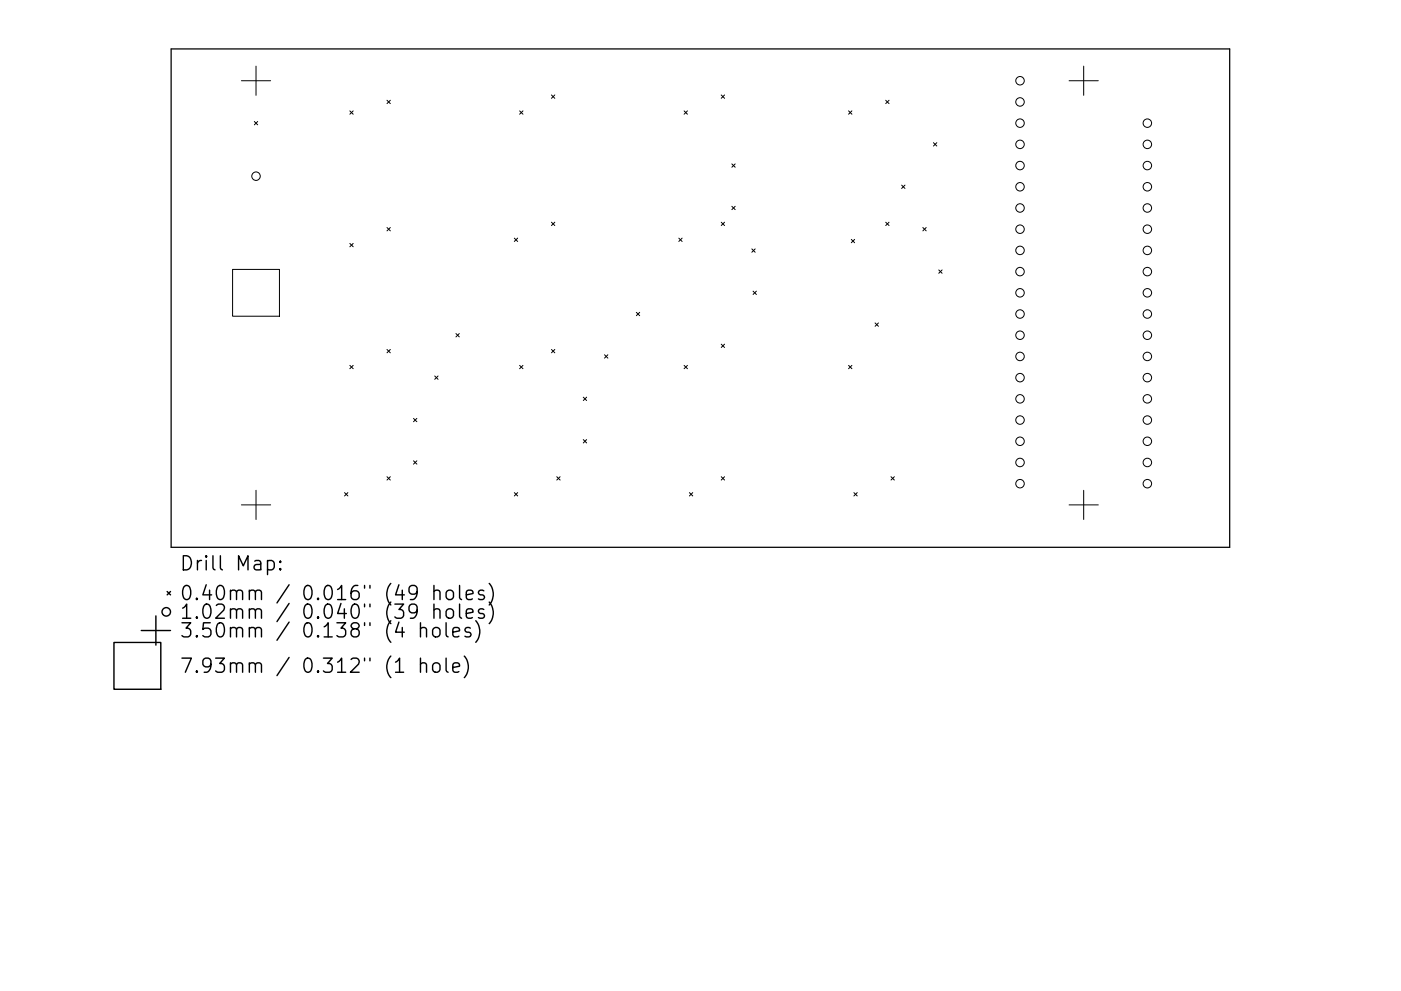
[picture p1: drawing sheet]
<svg xmlns="http://www.w3.org/2000/svg" width="297mm" height="210mm" viewBox="0 0 297 210" stroke-linecap="round" stroke-linejoin="round" font-family="sans-serif">
<defs><g id="words">
<g font-size="4.2">
<text x="38.2" y="121.1">Drill Map:</text>
<text x="38.2" y="127.4">0.40mm / 0.016&quot; (49 holes)</text>
<text x="38.2" y="131.3">1.02mm / 0.040&quot; (39 holes)</text>
<text x="38.2" y="135.3">3.50mm / 0.138&quot; (4 holes)</text>
<text x="38.2" y="142.8">7.93mm / 0.312&quot; (1 hole)</text>
</g>
</g></defs>
<path d="M36.3 10.4h224.4v105.7h-224.4z" fill="none" stroke="#000" stroke-width=".27"/>
<g fill="none" stroke="#000" stroke-width=".21">
<path d="M51.2 17.1h6.2M54.3 14v6.2M226.7 17.1h6.2M229.8 14v6.2M53.9 25.8l.7 .7M54.6 25.8l-.7 .7M74.2 23.5l.7 .7M74.9 23.5l-.7 .7M82 21.3l.8 .7M82.8 21.3l-.8 .7M110.2 23.5l.7 .7M110.9 23.5l-.7 .7"/>
<path d="M116.9 20.2l.7 .7M117.6 20.2l-.7 .7M145 23.5l.8 .7M145.8 23.5l-.8 .7M152.9 20.2l.7 .7M153.6 20.2l-.7 .7M155.2 34.8l.7 .7M155.9 34.8l-.7 .7M179.9 23.5l.7 .7M180.6 23.5l-.7 .7M187.8 21.3l.7 .7M188.5 21.3l-.7 .7"/>
<path d="M191.2 39.3l.7 .7M191.9 39.3l-.7 .7M197.9 30.3l.7 .7M198.6 30.3l-.7 .7M49.3 57.2h9.9v9.9h-9.9zM74.2 51.6l.7 .8M74.9 51.6l-.7 .8M82 48.3l.8 .7M82.8 48.3l-.8 .7M109 50.5l.8 .7M109.8 50.5l-.8 .7M116.9 47.1l.7 .8"/>
<path d="M117.6 47.1l-.7 .8M143.9 50.5l.7 .7M144.6 50.5l-.7 .7M152.9 47.1l.7 .8M153.6 47.1l-.7 .8M155.2 43.8l.7 .7M155.9 43.8l-.7 .7M159.4 52.8l.7 .7M160.1 52.8l-.7 .7M180.5 50.8l.7 .7M181.2 50.8l-.7 .7M187.8 47.1l.7 .8"/>
<path d="M188.5 47.1l-.7 .8M195.7 48.3l.7 .7M196.4 48.3l-.7 .7M199 57.3l.7 .7M199.7 57.3l-.7 .7M74.2 77.5l.7 .7M74.9 77.5l-.7 .7M82 74.1l.8 .8M82.8 74.1l-.8 .8M92.2 79.8l.7 .7M92.9 79.8l-.7 .7M96.7 70.8l.7 .7"/>
<path d="M97.4 70.8l-.7 .7M110.2 77.5l.7 .7M110.9 77.5l-.7 .7M116.9 74.1l.7 .8M117.6 74.1l-.7 .8M128.2 75.3l.7 .7M128.9 75.3l-.7 .7M134.9 66.3l.7 .7M135.6 66.3l-.7 .7M145 77.5l.8 .7M145.8 77.5l-.8 .7M152.9 73l.7 .7"/>
<path d="M153.6 73l-.7 .7M159.7 61.8l.7 .7M160.4 61.8l-.7 .7M179.9 77.5l.7 .7M180.6 77.5l-.7 .7M185.5 68.5l.7 .7M186.2 68.5l-.7 .7M87.7 88.8l.7 .7M87.7 97.8l.7 .7M88.4 88.8l-.7 .7M88.4 97.8l-.7 .7M123.7 84.3l.7 .7"/>
<path d="M123.7 93.3l.7 .7M124.4 84.3l-.7 .7M124.4 93.3l-.7 .7M51.2 107.1h6.2M54.3 104v6.2M73 104.5l.8 .7M73.8 104.5l-.8 .7M82 101.1l.8 .8M82.8 101.1l-.8 .8M109 104.5l.8 .7M109.8 104.5l-.8 .7M118 101.1l.8 .8"/>
<path d="M118.8 101.1l-.8 .8M146.2 104.5l.7 .7M146.9 104.5l-.7 .7M152.9 101.1l.7 .8M153.6 101.1l-.7 .8M181 104.5l.7 .7M181.7 104.5l-.7 .7M188.9 101.1l.7 .8M189.6 101.1l-.7 .8M226.7 107.1h6.2M229.8 104v6.2"/>
<circle cx="216.3" cy="17.1" r=".9"/>
<circle cx="54.3" cy="37.4" r=".9"/>
<circle cx="216.3" cy="21.6" r=".9"/>
<circle cx="216.3" cy="39.6" r=".9"/>
<circle cx="216.3" cy="30.6" r=".9"/>
<circle cx="216.3" cy="35.1" r=".9"/>
<circle cx="216.3" cy="26.1" r=".9"/>
<circle cx="243.3" cy="39.6" r=".9"/>
<circle cx="243.3" cy="26.1" r=".9"/>
<circle cx="243.3" cy="30.6" r=".9"/>
<circle cx="243.3" cy="35.1" r=".9"/>
<circle cx="216.3" cy="48.6" r=".9"/>
<circle cx="216.3" cy="57.6" r=".9"/>
<circle cx="216.3" cy="53.1" r=".9"/>
<circle cx="216.3" cy="44.1" r=".9"/>
<circle cx="243.3" cy="48.6" r=".9"/>
<circle cx="243.3" cy="57.6" r=".9"/>
<circle cx="243.3" cy="53.1" r=".9"/>
<circle cx="243.3" cy="44.1" r=".9"/>
<circle cx="216.3" cy="71.1" r=".9"/>
<circle cx="216.3" cy="62.1" r=".9"/>
<circle cx="216.3" cy="66.6" r=".9"/>
<circle cx="216.3" cy="75.6" r=".9"/>
<circle cx="243.3" cy="71.1" r=".9"/>
<circle cx="243.3" cy="62.1" r=".9"/>
<circle cx="243.3" cy="66.6" r=".9"/>
<circle cx="243.3" cy="75.6" r=".9"/>
<circle cx="216.3" cy="84.6" r=".9"/>
<circle cx="216.3" cy="93.6" r=".9"/>
<circle cx="216.3" cy="89.1" r=".9"/>
<circle cx="216.3" cy="80.1" r=".9"/>
<circle cx="216.3" cy="98.1" r=".9"/>
<circle cx="243.3" cy="84.6" r=".9"/>
<circle cx="243.3" cy="93.6" r=".9"/>
<circle cx="243.3" cy="89.1" r=".9"/>
<circle cx="243.3" cy="80.1" r=".9"/>
<circle cx="243.3" cy="98.1" r=".9"/>
<circle cx="216.3" cy="102.6" r=".9"/>
<circle cx="243.3" cy="102.6" r=".9"/>
</g>
<g fill="none" stroke="#000" stroke-width=".3">
<path d="M56.7 119.1l.9-.2 .6 .6v.8l-.3 .5-.3 .1-.9-.1M59.4 119.1l.2 .1-.2 .1-.1-.1 .1-.1v.2M24.2 136.3h9.9v9.9h-9.9zM30 133.8h6.2M33.1 130.7v6.2M35.4 125.5l.8 .7M36.2 125.5l-.8 .7M59.4 120.6l.2 .2-.2 .1-.1-.1 .1-.2v.3M89.2 133.4a.74 .74 0 0 1 1.2 .2v1.5M89.2 132.1v3M89.2 139.6v3M91.9 133.4a.81 .81 0 0 1 .8-.3 .81 .81 0 0 1 .6 .6v.9a.81 .81 0 0 1-.8 .6 .81 .81 0 0 1-.8-.6v-.9z"/>
<path d="M92 125.5a.74 .74 0 0 1 1.3 .1v1.6M92 129.5a.74 .74 0 0 1 1.3 .1v1.6M92 124.2v3M92 128.2v3M94.6 132.1v2.6l.4 .4M94.6 139.6v2.6l.4 .4M94.7 125.5a.81 .81 0 0 1 .8-.3 .81 .81 0 0 1 .7 .6v.8a.81 .81 0 0 1-.8 .6 .81 .81 0 0 1-.8-.6v-.8zM94.7 129.5a.81 .81 0 0 1 .8-.3 .81 .81 0 0 1 .7 .5v.9a.81 .81 0 0 1-.8 .6 .81 .81 0 0 1-.8-.6v-.9zM96 134.1l1.4-.3-.1-.5-.9-.2-.4 .5v1.1l.2 .3 .2 .1 .9-.1M97.4 124.2v2.6l.5 .4M97.4 128.2v2.5l.5 .5M98.4 139.2a3.4 3.4 0 0 1 0 4.6"/>
<path d="M98.9 126.2l1.4-.3-.1-.5-.9-.2-.4 .4v1.2l.1 .3 .3 .1 .9-.1M98.9 130.2l1.4-.3-.1-.6-.9-.1-.4 .4v1.1l.1 .3 .3 .2 .9-.2M99.7 133.3l-.7-.2-.4 .5 .1 .4 1 .3 .2 .3-.2 .4-.3 .1-.8-.1M100.9 131.7a3.4 3.4 0 0 1 0 4.6M102.6 125.4l-.7-.2-.5 .4 .2 .5 1 .3 .1 .2-.1 .5-.3 .1-.9-.1M102.6 129.3l-.7-.1-.5 .4 .2 .4 1 .3 .1 .3-.1 .4-.3 .2-.9-.2M103.7 123.8a3.4 3.4 0 0 1 0 4.6M103.7 127.7a3.4 3.4 0 0 1 0 4.6M83.9 142.6h1.7M89.2 140.9a.74 .74 0 0 1 1.2 .2v1.5M92 140.8a.81 .81 0 0 1 1.3 .4v.9a.81 .81 0 0 1-.8 .6 .81 .81 0 0 1-.8-.6v-.9zM96 141.6l1.4-.3-.1-.5-.9-.2-.4 .5v1.1l.2 .3 .2 .1 .9-.1"/>
<circle cx="35.3" cy="129.8" r=".9"/>
</g>
<use href="#words"/>
</svg>
